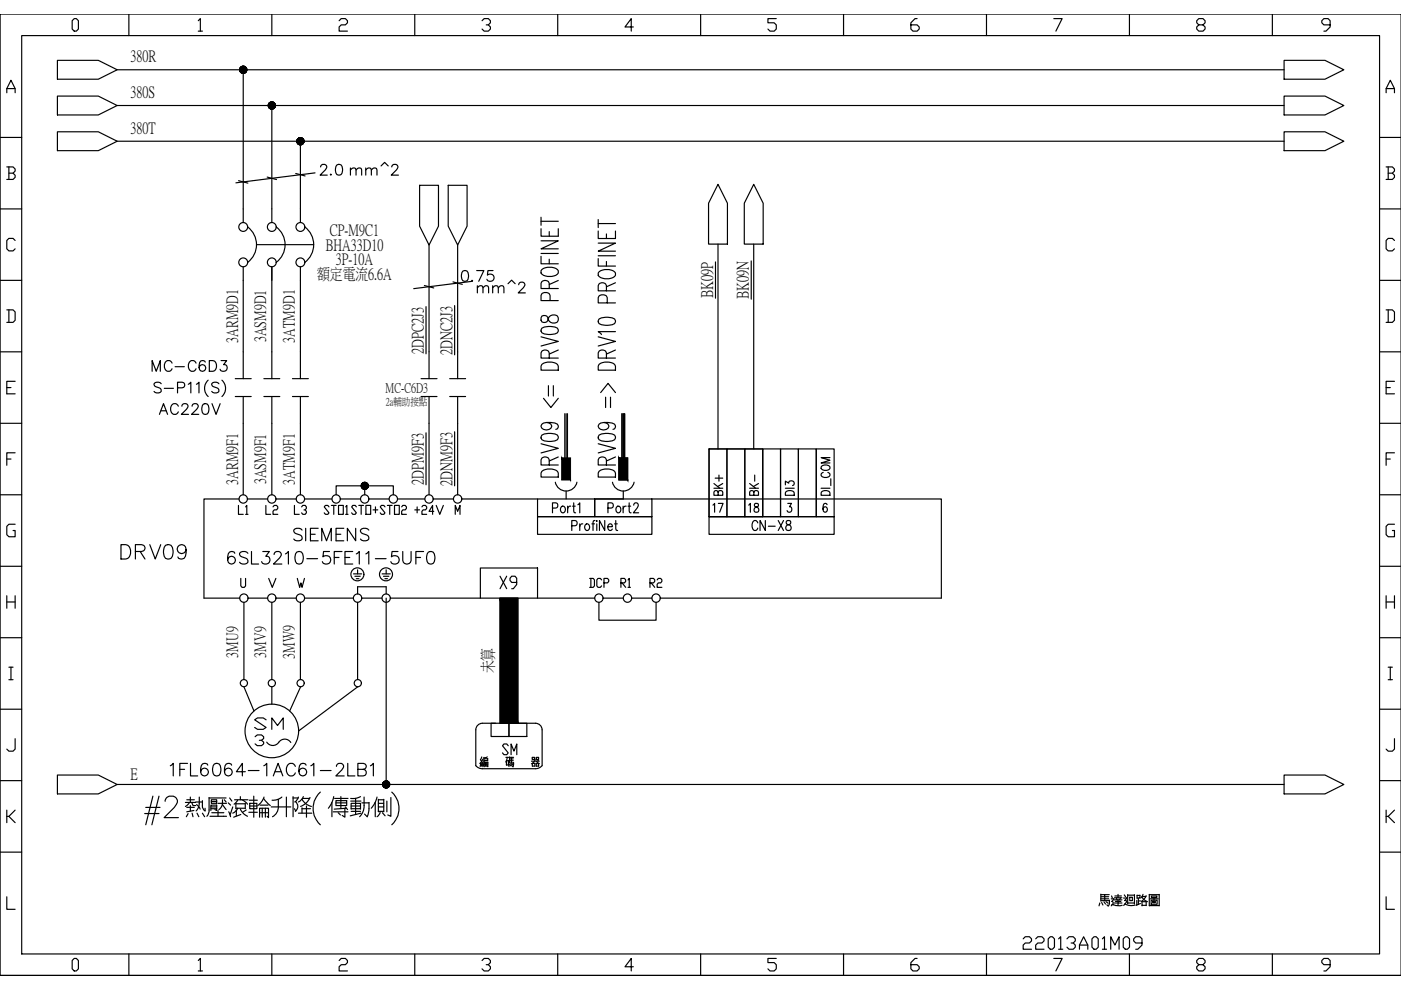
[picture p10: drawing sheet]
<svg xmlns="http://www.w3.org/2000/svg" width="297mm" height="210mm" viewBox="0 0 297 210" stroke-linecap="round" stroke-linejoin="round" font-family="sans-serif">
<defs><g id="words">
<g font-size="6.2">
<text x="73.4" y="38.5">mm^2</text>
<text x="24.7" y="119.6">DRV09</text>
<text x="61.4" y="116.1">SIEMENS</text>
<text x="35.3" y="165.8">1FL6064-1AC61-2LB1</text>
<text x="215.9" y="202.5">22013A01M09</text>
</g>
<g font-size="5.7">
<text x="67" y="38.5">2.0</text>
<text x="97" y="61">0.75</text>
<text x="31.4" y="80.1">MC-C6D3</text>
<text x="32.8" y="89.3">AC220V</text>
<text x="47.3" y="120.7">6SL3210-5FE11-5UF0</text>
<text x="105.1" y="125.9">X9</text>
<text x="53.3" y="155.9">SM</text>
</g>
<g font-size="5.3">
<text x="54" y="110.4" transform="rotate(-90 54 110.4)">L1</text>
<text x="55.4" y="110.4">L2</text>
<text x="61.4" y="110.4">L3</text>
<text x="73.7" y="110.4">STO+</text>
<text x="79.7" y="110.4">STO2</text>
<text x="87.1" y="110.4">+24V</text>
<text x="158.4" y="113.6">CN-X8</text>
<text x="124.2" y="125.9">DCP</text>
<text x="136.9" y="125.9">R2</text>
<text x="105.5" y="161.2">SM</text>
</g>
<g font-size="4.9">
<text x="154.5" y="106.2" transform="rotate(-90 154.5 106.2)">BK+</text>
<text x="161.9" y="106.2" transform="rotate(-90 161.9 106.2)">BK-</text>
<text x="169.7" y="106.2" transform="rotate(-90 169.7 106.2)">DI3</text>
<text x="150.3" y="109.7">17</text>
<text x="157.7" y="109.7">18</text>
<text x="134.8" y="125.9" transform="rotate(-90 134.8 125.9)">R1</text>
</g>
<g font-size="3.5">
<text x="151" y="63.2" transform="rotate(-90 151 63.2)">BK09P</text>
<text x="158.6" y="63.4" transform="rotate(-90 158.6 63.4)">BK09N</text>
<text x="89.6" y="75" transform="rotate(-90 89.6 75)">2DPC2J3</text>
<text x="95.7" y="75.2" transform="rotate(-90 95.7 75.2)">2DNC2J3</text>
<text x="89.6" y="102.8" transform="rotate(-90 89.6 102.8)">2DPM9F3</text>
<text x="95.7" y="103" transform="rotate(-90 95.7 103)">2DNM9F3</text>
</g>
<g font-size="3.4">
<text x="27.7" y="13">380R</text>
<text x="27.7" y="20.6">380S</text>
<text x="27.7" y="28.2">380T</text>
<text x="69" y="53">BHA33D10</text>
<text x="69.9" y="49.8">CP-M9C1</text>
<text x="67.3" y="59.1">額定電流6.6A</text>
<text x="71.2" y="56">3P-10A</text>
<text x="50.3" y="72.7" transform="rotate(-90 50.3 72.7)">3ARM9D1</text>
<text x="56.2" y="72.6" transform="rotate(-90 56.2 72.6)">3ASM9D1</text>
<text x="62.3" y="72.7" transform="rotate(-90 62.3 72.7)">3ATM9D1</text>
<text x="50.3" y="102.8" transform="rotate(-90 50.3 102.8)">3ARM9F1</text>
<text x="56.2" y="102.7" transform="rotate(-90 56.2 102.7)">3ASM9F1</text>
<text x="62.3" y="102.8" transform="rotate(-90 62.3 102.8)">3ATM9F1</text>
<text x="50.3" y="139.4" transform="rotate(-90 50.3 139.4)">3MU9</text>
<text x="56.2" y="139.4" transform="rotate(-90 56.2 139.4)">3MV9</text>
<text x="62.3" y="139.7" transform="rotate(-90 62.3 139.7)">3MW9</text>
<text x="104.5" y="142.8" transform="rotate(-90 104.5 142.8)">未算</text>
<text x="27.7" y="165.2">E</text>
</g>
<text font-size="2.8" x="81.7" y="83.1">MC-C6D3</text>
<text font-size="2.3" x="81.8" y="85.8">2a輔助接點</text>
</g></defs>
<g fill="none" stroke="#000" stroke-width=".25">
<path d="M1.4 19.7v-.9l.9-1.8 .9 1.8v.9M1.4 18.8h1.8M4.6 7.5h287.9v194.8h-287.9zM15.7 3.9h.5l.4 .5v1.8l-.4 .4h-.5l-.4-.4v-1.8zM27.3 3v4.5M42 4.4l.5-.5v2.7M42 6.6h.9M57.6 3v4.5M71.9 4.4l.4-.5h.9l.5 .5v.4l-.5 .5h-.9l-.4 .4v.9h1.8M87.9 3v4.5M102.2 4.4l.4-.5h.9l.5 .5v.4l-.5 .5h-.4M103.5 5.3l.5 .4v.5l-.5 .4h-.9l-.4-.4"/>
<path d="M118.2 3v4.5M134.3 5.7h-1.8l1.3-1.8v2.7M148.5 3v4.5M164.6 3.9h-1.8v.9h1.3l.5 .5v.9l-.5 .4h-.8l-.5-.4M178.8 3v4.5M194.4 3.9h-.4l-.9 .9v1.4l.5 .4h.8l.5-.4v-.5l-.5-.4h-1.3M209.2 3v4.5M223.4 3.9h1.8l-1.3 2.7M239.5 3v4.5M254.2 5.3l-.5-.5v-.4l.5-.5h.9l.4 .5v.4l-.4 .5h-.9l-.5 .4v.5l.5 .4h.9l.4-.4v-.5l-.4-.4M269.8 3v4.5M282 5.3h-1.3l-.5-.5v-.4l.5-.5h.9l.4 .5v1.3l-.9 .9h-.4"/>
<path d="M293.9 19.7v-.9l.9-1.8 .9 1.8v.9M293.9 18.8h1.8M.1 29.1h4.5M1.4 35.4h1.4l.4 .4v.5l-.4 .4M1.9 36.7h.9l.4 .5v.4l-.4 .4h-1.4M1.9 35.4v2.6M292.5 29.1h4.5M293.9 35.4h1.3l.5 .4v.5l-.5 .4M294.3 36.7h.9l.5 .5v.4l-.5 .4h-1.3M294.3 35.4v2.6M.1 44.3h4.5M.1 59.4h4.5"/>
<path d="M3.2 51l-.4-.5h-.9l-.5 .5v1.8l.5 .4h.9l.4-.4M292.5 44.3h4.5M292.5 59.4h4.5M295.7 51l-.5-.5h-.9l-.4 .5v1.8l.4 .4h.9l.5-.4M.1 74.6h4.5M1.4 65.7h1.4l.4 .4v1.8l-.4 .5h-1.4M1.9 65.7v2.7M292.5 74.6h4.5M293.9 65.7h1.3l.5 .4v1.8l-.5 .5h-1.3M294.3 65.7v2.7M.1 89.8h4.5M1.4 82.2h.9"/>
<path d="M1.4 97.3h.9M3.2 80.8h-1.8v2.7h1.8M3.2 96h-1.8v2.7M292.5 89.8h4.5M293.9 82.2h.9M293.9 97.3h.9M295.7 80.8h-1.8v2.7h1.8M295.7 96h-1.8v2.7M.1 104.9h4.5M3.2 111.2h-1.3l-.5 .4v1.8l.5 .4h1.3v-1.3h-.4M292.5 104.9h4.5M295.7 111.2h-1.4l-.4 .4v1.8l.4 .4h1.4v-1.3h-.5"/>
<path d="M.1 120.1h4.5M.1 135.2h4.5M1.4 126.3v2.7M1.4 127.6h1.8M3.2 126.3v2.7M292.5 120.1h4.5M292.5 135.2h4.5M293.9 127.6h1.8M293.9 126.3v2.7M295.7 126.3v2.7M.1 150.4h4.5M1.9 141.5h.9"/>
<path d="M1.9 144.1h.9M2.3 141.5v2.6M3.2 156.6v2.2l-.4 .5h-.9l-.5-.5M292.5 150.4h4.5M294.3 141.5h.9M294.3 144.1h.9M294.8 141.5v2.6M295.7 156.6v2.2l-.5 .5h-.9l-.4-.5M.1 165.5h4.5M1.4 171.8v2.6M1.9 173.1l1.3 1.3M3.2 171.8l-1.3 1.3h-.5"/>
<path d="M292.5 165.5h4.5M293.9 171.8v2.6M294.3 173.1l1.4 1.3M295.7 171.8l-1.4 1.3h-.4M.1 180.7h4.5M1.4 190.1v2.7h1.8M292.5 180.7h4.5M293.9 190.1v2.7h1.8M.1 206.8h296.9M15.7 203.2h.5l.4 .5v1.7l-.4 .5h-.5l-.4-.5v-1.7zM27.3 202.3v4.5M42 203.7l.5-.5v2.7"/>
<path d="M42 205.9h.9M57.6 202.3v4.5M71.9 203.7l.4-.5h.9l.5 .5v.4l-.5 .4h-.9l-.4 .5v.9h1.8M87.9 202.3v4.5M102.2 203.7l.4-.5h.9l.5 .5v.4l-.5 .4h-.4M103.5 204.5l.5 .5v.4l-.5 .5h-.9l-.4-.5M118.2 202.3v4.5M134.3 205h-1.8l1.3-1.8v2.7M148.5 202.3v4.5M164.6 203.2h-1.8v.9h1.3l.5 .4v.9l-.5 .5h-.8l-.5-.5M178.8 202.3v4.5M194.4 203.2h-.4l-.9 .9v1.3l.5 .5h.8l.5-.5v-.4l-.5-.5h-1.3"/>
<path d="M209.2 202.3v4.5M223.4 203.2h1.8l-1.3 2.7M239.5 202.3v4.5M254.2 204.5l-.5-.4v-.4l.5-.5h.9l.4 .5v.4l-.4 .4h-.9l-.5 .5v.4l.5 .5h.9l.4-.5v-.4l-.4-.5M269.8 202.3v4.5M282 204.5h-1.3l-.5-.4v-.4l.5-.5h.9l.4 .5v1.3l-.9 .9h-.4"/>
</g>
<path d="M50.6 38.3l2 .5M56.6 37.5l2 .6M62.7 36.8l2 .5M66.8 36.7l-16.8 2.1M100.1 59.6l-12.4 1.6M90 60.5l2 .6M107.7 60.2l.8-.8 .7 .8M110 60.4l.1-.4 .3-.2 .7 .1a.51 .51 0 0 1 .1 .8l-1.3 1.4h1.5" fill="none" stroke="#000" stroke-width=".25"/>
<path d="M12.2 12.8h8.6l4 2-4 2h-8.6zM24.8 14.8h247.5M272.3 12.8h8.6l4 2-4 2h-8.6zM12.2 20.4h8.6l4 2-4 2h-8.6zM12.2 27.9h8.6l4 2-4 2h-8.6zM24.8 22.4h247.5M24.8 29.9h247.5M272.3 20.4h8.6l4 2-4 2h-8.6zM272.3 27.9h8.6l4 2-4 2h-8.6zM12.2 164.3h8.6l4 2-4 2h-8.6zM24.8 166.3h247.5M272.3 164.3h8.6l4 2-4 2h-8.6z" fill="none" stroke="#000" stroke-width=".25"/>
<!-- layer: 0 -->
<g fill="#000" stroke="#000" stroke-width=".21">
<path d="M51.6 14.8h.7v.1zM57.6 22.4h.8v.1zM63.7 29.9h.7v.2zM77.3 103h.8v.1zM81.9 166.3h.7v.1z"/>
<path d="M50.8 14.9v.1l.8-.2zM50.8 15l.8-.2-.7 .3zM50.9 15.1l.1 .1 .6-.4z"/>
<path d="M50.8 14.9v.1l.8-.2zM50.8 15l.8-.2-.7 .3zM50.9 15.1l.1 .1 .6-.4z"/>
<path d="M50.8 14.6v.1l.8 .1zM50.8 14.7l.8 .1h-.8zM50.8 14.8v.1l.8-.1z"/>
<path d="M50.8 14.6v.1l.8 .1zM50.8 14.7l.8 .1h-.8zM50.8 14.8v.1l.8-.1z"/>
<path d="M51 15.2v.1l.6-.5zM51 15.3l.6-.5-.5 .6zM51.6 14.8l-.5 .6 .1 .1z"/>
<path d="M51 15.2v.1l.6-.5zM51 15.3l.6-.5-.5 .6zM51.6 14.8l-.5 .6 .1 .1z"/>
<path d="M51 14.3l.6 .5zM51 14.3l.6 .5-.7-.4zM50.9 14.4l-.1 .2 .8 .2z"/>
<path d="M51 14.3l.6 .5zM51 14.3l.6 .5-.7-.4zM50.9 14.4l-.1 .2 .8 .2z"/>
<path d="M51.6 14.8l-.4 .7h.1zM51.6 14.8l-.1 .7h-.2zM51.6 14.8l-.1 .7 .1 .1z"/>
<path d="M51.6 14.8l-.4 .7h.1zM51.6 14.8l-.1 .7h-.2zM51.6 14.8l-.1 .7 .1 .1z"/>
<path d="M51.2 14.1l.4 .7-.3-.7zM51.1 14.2l.1-.1 .4 .7zM51 14.3l.6 .5-.5-.6z"/>
<path d="M51.2 14.1l.4 .7-.3-.7zM51.1 14.2l.1-.1 .4 .7zM51 14.3l.6 .5-.5-.6z"/>
<path d="M51.6 14.8v.8l.1-.1zM51.6 14.8l.2 .7h-.1zM51.6 14.8l.2 .7h.1z"/>
<path d="M51.6 14.8v.8l.1-.1zM51.6 14.8l.2 .7h-.1zM51.6 14.8l.2 .7h.1z"/>
<path d="M51.6 14v.8l.1-.8zM51.5 14h.1v.8zM51.3 14.1l.3 .7-.1-.8z"/>
<path d="M51.6 14v.8l.1-.8zM51.5 14h.1v.8zM51.3 14.1l.3 .7-.1-.8z"/>
<path d="M51.6 14.8l.3 .7 .1-.1zM51.6 14.8l.5 .5-.1 .1zM51.6 14.8l.5 .5 .1-.1z"/>
<path d="M51.6 14.8l.3 .7 .1-.1zM51.6 14.8l.5 .5-.1 .1zM51.6 14.8l.5 .5 .1-.1z"/>
<path d="M51.9 14.1l-.3 .7 .4-.6zM51.8 14.1h.1l-.3 .7zM51.7 14l-.1 .8 .2-.7z"/>
<path d="M51.9 14.1l-.3 .7 .4-.6zM51.8 14.1h.1l-.3 .7zM51.7 14l-.1 .8 .2-.7z"/>
<path d="M51.6 14.8l.6 .4v-.1zM51.6 14.8l.7 .2-.1 .1zM51.6 14.8l.7 .2v-.1z"/>
<path d="M51.6 14.8l.6 .4v-.1zM51.6 14.8l.7 .2-.1 .1zM51.6 14.8l.7 .2v-.1z"/>
<path d="M51.6 14.8l.6-.4v-.1zM51.6 14.8l.5-.5h.1zM52 14.2l-.4 .6 .5-.5z"/>
<path d="M51.6 14.8l.6-.4v-.1zM51.6 14.8l.5-.5h.1zM52 14.2l-.4 .6 .5-.5z"/>
<path d="M51.6 14.8h.7v-.1zM51.6 14.8l.7-.2v.1zM51.6 14.8l.7-.2-.1-.2z"/>
<path d="M51.6 14.8h.7v-.1zM51.6 14.8l.7-.2v.1zM51.6 14.8l.7-.2-.1-.2z"/>
<path d="M56.9 22.5v.1l.7-.2zM56.9 22.6l.7-.2-.6 .3zM57 22.7v.1l.6-.4z"/>
<path d="M56.9 22.5v.1l.7-.2zM56.9 22.6l.7-.2-.6 .3zM57 22.7v.1l.6-.4z"/>
<path d="M56.9 22.1v.1l.7 .2zM56.9 22.2l.7 .2h-.7zM56.9 22.4v.1l.7-.1z"/>
<path d="M56.9 22.1v.1l.7 .2zM56.9 22.2l.7 .2h-.7zM56.9 22.4v.1l.7-.1z"/>
<path d="M57 22.8l.1 .1 .5-.5zM57.1 22.9l.5-.5-.4 .6zM57.6 22.4l-.4 .6h.1z"/>
<path d="M57 22.8l.1 .1 .5-.5zM57.1 22.9l.5-.5-.4 .6zM57.6 22.4l-.4 .6h.1z"/>
<path d="M57.1 21.8l-.1 .1 .6 .5zM57 21.9l.6 .5-.6-.4zM57 22l-.1 .1 .7 .3z"/>
<path d="M57.1 21.8l-.1 .1 .6 .5zM57 21.9l.6 .5-.6-.4zM57 22l-.1 .1 .7 .3z"/>
<path d="M57.6 22.4l-.3 .6 .1 .1zM57.6 22.4l-.1 .7h-.1zM57.6 22.4l-.1 .7h.1z"/>
<path d="M57.6 22.4l-.3 .6 .1 .1zM57.6 22.4l-.1 .7h-.1zM57.6 22.4l-.1 .7h.1z"/>
<path d="M57.3 21.7l.3 .7-.2-.7zM57.2 21.8l.1-.1 .3 .7zM57.1 21.8l.5 .6-.4-.6z"/>
<path d="M57.3 21.7l.3 .7-.2-.7zM57.2 21.8l.1-.1 .3 .7zM57.1 21.8l.5 .6-.4-.6z"/>
<path d="M57.6 22.4v.7h.1zM57.6 22.4l.3 .7h-.2zM57.6 22.4l.3 .7 .1-.1z"/>
<path d="M57.6 22.4v.7h.1zM57.6 22.4l.3 .7h-.2zM57.6 22.4l.3 .7 .1-.1z"/>
<path d="M57.6 21.6v.8l.1-.8zM57.5 21.6h.1v.8zM57.4 21.7l.2 .7-.1-.8z"/>
<path d="M57.6 21.6v.8l.1-.8zM57.5 21.6h.1v.8zM57.4 21.7l.2 .7-.1-.8z"/>
<path d="M57.6 22.4l.4 .6h.1zM57.6 22.4l.6 .5-.1 .1zM57.6 22.4l.6 .5v-.1z"/>
<path d="M57.6 22.4l.4 .6h.1zM57.6 22.4l.6 .5-.1 .1zM57.6 22.4l.6 .5v-.1z"/>
<path d="M58 21.7l-.4 .7 .5-.6zM57.9 21.7h.1l-.4 .7zM57.7 21.6l-.1 .8 .3-.7z"/>
<path d="M58 21.7l-.4 .7 .5-.6zM57.9 21.7h.1l-.4 .7zM57.7 21.6l-.1 .8 .3-.7z"/>
<path d="M57.6 22.4l.6 .4 .1-.1zM57.6 22.4l.8 .2-.1 .1zM57.6 22.4l.8 .2v-.1z"/>
<path d="M57.6 22.4l.6 .4 .1-.1zM57.6 22.4l.8 .2-.1 .1zM57.6 22.4l.8 .2v-.1z"/>
<path d="M57.6 22.4l.7-.4-.1-.1zM58.2 21.8v.1l-.6 .5zM58.1 21.8l-.5 .6 .6-.6z"/>
<path d="M57.6 22.4l.7-.4-.1-.1zM58.2 21.8v.1l-.6 .5zM58.1 21.8l-.5 .6 .6-.6z"/>
<path d="M57.6 22.4h.8v-.2zM57.6 22.4l.8-.3v.1zM57.6 22.4l.8-.3-.1-.1z"/>
<path d="M57.6 22.4h.8v-.2zM57.6 22.4l.8-.3v.1zM57.6 22.4l.8-.3-.1-.1z"/>
<path d="M62.9 30.1l.1 .1 .7-.3zM63 30.2l.7-.3-.7 .4zM63 30.3l.1 .1 .6-.5z"/>
<path d="M62.9 30.1l.1 .1 .7-.3zM63 30.2l.7-.3-.7 .4zM63 30.3l.1 .1 .6-.5z"/>
<path d="M63 29.7l-.1 .1 .8 .1zM62.9 29.8l.8 .1h-.8zM62.9 29.9v.2l.8-.2z"/>
<path d="M63 29.7l-.1 .1 .8 .1zM62.9 29.8l.8 .1h-.8zM62.9 29.9v.2l.8-.2z"/>
<path d="M63.1 30.4l.1 .1 .5-.6zM63.7 29.9l-.5 .7v-.1zM63.7 29.9l-.5 .7h.1z"/>
<path d="M63.1 30.4l.1 .1 .5-.6zM63.7 29.9l-.5 .7v-.1zM63.7 29.9l-.5 .7h.1z"/>
<path d="M63.2 29.4l-.1 .1 .6 .4zM63.1 29.5l.6 .4-.7-.3zM63 29.6v.1l.7 .2z"/>
<path d="M63.2 29.4l-.1 .1 .6 .4zM63.1 29.5l.6 .4-.7-.3zM63 29.6v.1l.7 .2z"/>
<path d="M63.7 29.9l-.4 .7 .2 .1zM63.7 29.9l-.1 .8h-.1zM63.7 29.9l-.1 .8h.1z"/>
<path d="M63.7 29.9l-.4 .7 .2 .1zM63.7 29.9l-.1 .8h-.1zM63.7 29.9l-.1 .8h.1z"/>
<path d="M63.3 29.3l.4 .6-.2-.7zM63.2 29.3h.1l.4 .6zM63.2 29.4l.5 .5-.5-.6z"/>
<path d="M63.3 29.3l.4 .6-.2-.7zM63.2 29.3h.1l.4 .6zM63.2 29.4l.5 .5-.5-.6z"/>
<path d="M63.7 29.9v.8h.1zM63.7 29.9l.2 .8h-.1zM63.7 29.9l.2 .8 .1-.1z"/>
<path d="M63.7 29.9v.8h.1zM63.7 29.9l.2 .8h-.1zM63.7 29.9l.2 .8 .1-.1z"/>
<path d="M63.7 29.2v.7l.1-.7zM63.6 29.2h.1v.7zM63.5 29.2l.2 .7-.1-.7z"/>
<path d="M63.7 29.2v.7l.1-.7zM63.6 29.2h.1v.7zM63.5 29.2l.2 .7-.1-.7z"/>
<path d="M63.7 29.9l.3 .7h.1zM63.7 29.9l.5 .6-.1 .1zM63.7 29.9l.5 .6 .1-.1z"/>
<path d="M63.7 29.9l.3 .7h.1zM63.7 29.9l.5 .6-.1 .1zM63.7 29.9l.5 .6 .1-.1z"/>
<path d="M64 29.3l-.3 .6 .4-.6zM63.9 29.2l.1 .1-.3 .6zM63.8 29.2l-.1 .7 .2-.7z"/>
<path d="M64 29.3l-.3 .6 .4-.6zM63.9 29.2l.1 .1-.3 .6zM63.8 29.2l-.1 .7 .2-.7z"/>
<path d="M63.7 29.9l.6 .5 .1-.1zM63.7 29.9l.7 .3v.1zM63.7 29.9l.7 .3v-.1z"/>
<path d="M63.7 29.9l.6 .5 .1-.1zM63.7 29.9l.7 .3v.1zM63.7 29.9l.7 .3v-.1z"/>
<path d="M63.7 29.9l.7-.3-.1-.1zM63.7 29.9l.5-.5 .1 .1zM64.1 29.3l-.4 .6 .5-.5z"/>
<path d="M63.7 29.9l.7-.3-.1-.1zM63.7 29.9l.5-.5 .1 .1zM64.1 29.3l-.4 .6 .5-.5z"/>
<path d="M63.7 29.9h.7v-.1zM63.7 29.9l.7-.2v.1zM63.7 29.9l.7-.2v-.1z"/>
<path d="M63.7 29.9h.7v-.1zM63.7 29.9l.7-.2v.1zM63.7 29.9l.7-.2v-.1z"/>
<path d="M119.1 97.1l1.9 4.7v-4.7zM119.1 97.1l1.9 4.7h-1.9z"/>
<path d="M131.2 97.1l1.9 4.7v-4.7zM131.2 97.1l1.9 4.7h-1.9z"/>
<path d="M131.2 97.1l1.9 4.7v-4.7zM131.2 97.1l1.9 4.7h-1.9z"/>
<path d="M76.6 103.1v.1l.7-.2zM76.6 103.2l.7-.2-.6 .4zM76.7 103.4v.1l.6-.5z"/>
<path d="M76.6 102.8v.1l.7 .1zM76.6 102.9l.7 .1h-.7zM76.6 103v.1l.7-.1z"/>
<path d="M76.7 103.5h.1l.5-.5zM76.8 103.5l.5-.5-.4 .6zM77.3 103l-.4 .6 .1 .1z"/>
<path d="M76.8 102.5l-.1 .1 .6 .4zM76.7 102.6l.6 .4-.6-.3zM76.7 102.7l-.1 .1 .7 .2z"/>
<path d="M77.3 103l-.3 .7h.1zM77.3 103l-.1 .8-.1-.1zM77.3 103l-.1 .8h.1z"/>
<path d="M77 102.3l.3 .7-.2-.7zM76.9 102.4l.1-.1 .3 .7zM76.8 102.5l.5 .5-.4-.6z"/>
<path d="M77.3 103v.8h.2zM77.3 103l.3 .7-.1 .1zM77.3 103l.3 .7h.1z"/>
<path d="M77.3 102.3v.7l.2-.7zM77.2 102.3h.1v.7zM77.1 102.3l.2 .7-.1-.7z"/>
<path d="M77.3 103l.4 .7 .1-.1zM77.3 103l.6 .5-.1 .1zM77.3 103l.6 .5z"/>
<path d="M77.7 102.3l-.4 .7 .5-.6zM77.6 102.3h.1l-.4 .7zM77.5 102.3l-.2 .7 .3-.7z"/>
<path d="M77.3 103l.6 .5 .1-.1zM77.3 103l.7 .2v.2zM77.3 103l.7 .2 .1-.1z"/>
<path d="M77.3 103l.7-.3-.1-.1zM77.3 103l.6-.5v.1zM77.8 102.4l-.5 .6 .6-.5z"/>
<path d="M77.3 103h.8v-.1zM77.3 103l.7-.2 .1 .1zM77.3 103l.7-.2v-.1z"/>
<path d="M106 126.8l3.8 26.5v-26.5zM106 126.8l3.8 26.5h-3.8z"/>
<path d="M81.9 166.3l.6 .5 .1-.1zM81.9 166.3l.7 .3v.1zM81.9 166.3l.7 .3v-.2z"/>
<path d="M81.9 166.3h.7v-.1zM81.9 166.3l.7-.2v.1zM81.9 166.3l.7-.2v-.1z"/>
</g>
<g fill="none" stroke="#000" stroke-width=".25">
<path d="M51.6 14.8v32.4M57.6 22.4v24.8M63.7 29.9v17.3M89 39.3h4v8.7l-2 4-2-4zM95 39.3h4v8.7l-2 4-2-4zM152.2 39.1l2 4v8.7h-4v-8.7zM159.8 39.1l2 4v8.7h-4v-8.7zM51.6 56.6v23.7M52.5 48.1a4.7 4.7 0 0 1 0 7.5M54.4 51.9h12.1M57.6 56.6v23.7M58.6 48.1a4.7 4.7 0 0 1 0 7.5"/>
<path d="M63.7 56.6v23.7M64.6 48.1a4.7 4.7 0 0 1 0 7.5M91 52v28.3M97 52v28.3M114.7 54.3v1.6h3.7M114.7 51.1h3.7l-3.7 1.7h3.7M114.7 48.5v1.6h3.7v-1.6M114.7 53.7h3.7M114.7 46.9h3.7M114.7 46.1v1.7M114.9 57.2a2.67 2.67 0 0 1 3.5 .2 .93 .93 0 0 1-.9 1.1 2.48 2.48 0 0 1-2.8-.6v-.5zM116.5 49.1v1"/>
<path d="M116.5 55v.9M118.4 59.5l-1.9 .8M126.8 54.8v1.6h3.7M126.8 51.5h3.7l-3.7 1.8h3.7M126.8 49v1.6h3.7v-1.6M126.8 54.2h3.7M126.8 47.4h3.7M126.8 46.5v1.8M127 57.6a2.67 2.67 0 0 1 3.5 .3 .93 .93 0 0 1-.9 1.1 2.48 2.48 0 0 1-2.8-.6v-.5zM128.6 49.6v1M128.6 55.4v1M130.5 60l-1.9 .8"/>
<path d="M151.7 55.5v7.7M152.2 51.8v43.4M159.3 55.3v8.1M159.8 51.8v43.4M90.3 65v10M96.4 64.8v10.4M114.7 71.4l3.7 1-3.7 1M114.9 77.3a2.89 2.89 0 0 1 3.3 0l.2 .3v.9h-3.7v-.9zM114.9 69.6a3.8 3.8 0 0 1 3.3 0l.2 .6a1.88 1.88 0 0 1-2.1 .7l-1.4-.3-.2-.4zM114.9 67l-.2 .9a.77 .77 0 0 0 .7 .5 .77 .77 0 0 0 .7-.4 1.21 1.21 0 0 1 .9-1.2 1.21 1.21 0 0 1 1.4 .6 1.06 1.06 0 0 1-.9 1.1 1.06 1.06 0 0 1-1.2-.7l-.2-.5a.88 .88 0 0 0-1.2-.3zM116.5 75.9v-1.1a.92 .92 0 0 0-.9-.6 .92 .92 0 0 0-.9 .6v1.1h3.7M116.5 61.2v-1.1a.92 .92 0 0 0-.9-.7 .92 .92 0 0 0-.9 .7v1.1h3.7"/>
<path d="M116.6 63.7v-1.1a1.04 1.04 0 0 0-.9-.6 1.04 1.04 0 0 0-1 .6v1.1h3.7M118.4 74.2l-1.9 .9M126.8 71.4l3.7 1-3.7 1M127 77.3a2.89 2.89 0 0 1 3.3 0l.2 .3v.9h-3.7v-.9zM127 67.6a3.8 3.8 0 0 1 3.3 0l.2 .6a1.88 1.88 0 0 1-2.1 .8l-1.4-.4-.2-.4zM128.6 75.9v-1.1a.92 .92 0 0 0-.9-.6 .92 .92 0 0 0-.9 .6v1.1h3.7M128.6 61.7v-1.1a.92 .92 0 0 0-.9-.7 .92 .92 0 0 0-.9 .7v1.1h3.7M128.7 64.2v-1.1a1.04 1.04 0 0 0-.9-.6 1.04 1.04 0 0 0-1 .6v1.1h3.7M130.5 70.3h-3.7l.7 .6M130.5 74.2l-1.9 .9M34.2 81.4a.86 .86 0 0 0-.8-.4 .86 .86 0 0 0-.7 .6l.2 .3 .8 .3a.55 .55 0 0 1 .5 .4 .55 .55 0 0 1-.2 .6 1.05 1.05 0 0 1-1.3-.2M34.8 82.3h2"/>
<path d="M37.6 82.2h1a.6 .6 0 0 0 .6-.6 .6 .6 0 0 0-.6-.6h-1v2.3M39.9 81.5l.6-.5v2.3M41.6 81.5l.6-.5v2.3M44.1 80.6a2.34 2.34 0 0 0 0 3.5M46.4 81.4a.86 .86 0 0 0-.8-.4 .86 .86 0 0 0-.7 .6l.2 .3 .9 .3a.55 .55 0 0 1 .4 .4 .55 .55 0 0 1-.2 .6 1.06 1.06 0 0 1-1.3-.2M47.1 80.6a2.33 2.33 0 0 1 0 3.5M49.9 84.1h3.4M49.9 80.3h3.4M51.6 84.1v20.8M55.9 84.1h3.4M55.9 80.3h3.4M57.6 84.1v20.8"/>
<path d="M62 84.1h3.4M62 80.3h3.4M63.7 84.1v20.8M89.3 84.1h3.4M89.3 80.3h3.4M90.3 91.8v11M91 84.1v20.8M95.3 84.1h3.4M95.3 80.3h3.4M96.4 91.5v11.5M97 84.1v20.8M114.7 94.1l3.7 1-3.7 .9"/>
<path d="M114.9 99.9a2.89 2.89 0 0 1 3.3 0l.2 .4v.9h-3.7v-.9zM114.9 92.3a3.8 3.8 0 0 1 3.3 0l.2 .6a1.88 1.88 0 0 1-2.1 .7l-1.4-.4-.2-.3zM115.2 84.5l1.6 1.9 1.6-1.9M115.9 89.6l.6 .1 .5 .6a1.18 1.18 0 0 1-1.2 .9 1.18 1.18 0 0 1-1.1-.9l.2-.4a3.5 3.5 0 0 1 3.3 0l.2 .6-.2 .4-.4 .1M116.3 81.8v2.2M116.5 98.6v-1.1a.92 .92 0 0 0-.9-.6 .92 .92 0 0 0-.9 .6v1.1h3.7M117.3 81.8v2.2M118.4 96.9l-1.9 .8M119.7 87.7v9.4M120 87.7v9.4M120.3 87.7v9.4M126.8 94.1l3.7 1-3.7 .9"/>
<path d="M127 99.9a2.89 2.89 0 0 1 3.3 0l.2 .4v.9h-3.7v-.9zM127 92.3a3.8 3.8 0 0 1 3.3 0l.2 .6a1.88 1.88 0 0 1-2.1 .7l-1.4-.4-.2-.3zM127.4 83.2l1.5-1.9 1.6 1.9M128 89.6l.6 .1 .5 .6a1.17 1.17 0 0 1-1.1 .9 1.17 1.17 0 0 1-1.2-.9l.2-.4a3.5 3.5 0 0 1 3.3 0l.2 .6-.2 .4-.3 .1M128.4 84.2v2.2M128.6 98.6v-1.1a.92 .92 0 0 0-.9-.6 .92 .92 0 0 0-.9 .6v1.1h3.7M129.4 84.2v2.2M130.5 96.9l-1.9 .8M131.9 87.7v9.4M132.2 87.7v9.4M132.4 87.7v9.4M150.3 95.2h11.4v14.3h-11.4z"/>
<path d="M150.3 95.2h3.8v14.3h-3.8zM154.1 95.2h3.8v14.3h-3.8zM157.9 95.2h3.8v14.3h-3.8zM161.7 95.2h3.8v14.3h-3.8zM165.5 95.2h3.8v14.3h-3.8zM169.3 95.2h3.8v14.3h-3.8zM173.1 95.2h3.8v14.3h-3.8zM174.2 98.9a1.24 1.24 0 0 1 1.8 .1 1.01 1.01 0 0 1-.8 .8 1.01 1.01 0 0 1-1-.4zM176 97h-1.9l1.9 .6-1.9 .6h1.9M50.7 105.8h-7.5v21h7.6M52.5 105.8h4.2M58.5 105.8h4.3"/>
<path d="M64.6 105.8h5.8M69.8 107.5l-.3-.3h-.5l-.3 .3 1.1 1.2-.3 .4h-.5l-.3-.4M70.3 107.2h1M70.8 107.2v1.9M71.3 104.9v-1.9h12.1v1.9M71.8 107.2h1v1.9h-1zM77.3 103v1.9M84.3 105.8h5.8M96.5 109.1v-1.9l.5 1.2 .5-1.2v1.9M97.9 105.8h16.1M114 109.5h24.2v3.8h-24.2zM114 105.8h12.1v3.7h-12.1z"/>
<path d="M117.1 107.7h.8a.57 .57 0 0 0 .4-.5 .57 .57 0 0 0-.4-.6h-.8v2.1M117.7 102.2a2.34 2.34 0 0 0 2.3 1.9 2.34 2.34 0 0 0 2.3-1.9M119.1 107.4a.45 .45 0 0 1 .7 .2l.1 .5a.57 .57 0 0 1-.7 .6l-.4-.6zM120 104.1v1.7M120.4 107.3v1.4M121 107.3a.58 .58 0 0 0-.6 .6M121.2 111.5h.8a.57 .57 0 0 0 .4-.6 .57 .57 0 0 0-.4-.5h-.8v2.1M121.4 107.3h.6M121.6 106.6v1.7l.1 .3 .3 .1M122.5 107l.4-.4v2.1M122.9 111.1v1.4M123.6 111.1a.58 .58 0 0 0-.7 .6"/>
<path d="M124.2 111.2a.68 .68 0 0 1 .9 .4 .68 .68 0 0 1-.5 .9 .72 .72 0 0 1-.7-.5 .72 .72 0 0 1 .3-.8zM125.5 111.1h.5M126.1 105.8h12.1v3.7h-12.1zM126.1 110.4l-.3 .1-.1 .3v1.7M126.5 110.4v.2zM126.5 111.1v1.4M128.2 110.4v2.1l-1.1-2.1v2.1M128.9 111.7h.9l-.1-.4a.41 .41 0 0 0-.6-.1 .67 .67 0 0 0-.3 .8 .67 .67 0 0 0 .9 .4l.1-.2M128.9 107.7h.7a.57 .57 0 0 0 .4-.5 .57 .57 0 0 0-.4-.6h-.7v2.1M129.9 102.2a2.34 2.34 0 0 0 2.2 1.9 2.34 2.34 0 0 0 2.3-1.9M130.3 111.1h.6M130.6 110.4v1.7v.3l.4 .1"/>
<path d="M130.8 107.4a.44 .44 0 0 1 .7 .2 .64 .64 0 0 1 .1 .8 .64 .64 0 0 1-.8 .2 .85 .85 0 0 1 0-1.2zM132.1 107.3v1.4M132.2 104.1v1.7h-6.1M132.8 107.3a.57 .57 0 0 0-.7 .6M133.2 107.3h.5M133.4 106.6v1.7l.1 .3 .3 .1M134.4 107.1l.3-.5 .5 .1 .1 .3-.2 .7-.8 1h1.1M138.2 105.8h61.4v21h-59.6M150.3 109.5h26.6v3.8h-26.6zM167 106.7h.8l-.4 .7a.55 .55 0 0 1 .4 .9 .55 .55 0 0 1-.9-.1M174.1 103.5h1.9M174.2 104.3a1.17 1.17 0 0 1 1.8 .2v.5h-1.9z"/>
<path d="M174.5 100.2a.55 .55 0 0 0-.4 .6 .55 .55 0 0 0 .7 .4h.5a.55 .55 0 0 0 .7-.4 .55 .55 0 0 0-.5-.6M175.4 107l-.1-.2-.4-.1a1.4 1.4 0 0 0-.2 1.8 .42 .42 0 0 0 .7-.2v-.6a.42 .42 0 0 0-.4-.3 .42 .42 0 0 0-.4 .3l-.1 .3M176.1 101.5v1.4M51.1 122.6v1.6l.2 .3h.5l.3-.3v-1.6M51.7 127.7v16.4M52.6 126.8h4.1M57 122.6l.7 1.9 .8-1.9M57.6 127.7v16.4M58.5 126.8h4.3M63 122.6l.5 1.9 .3-.9 .2 .9 .5-1.9M63.7 127.7v16.4M64.6 126.8h10.3"/>
<path d="M75.5 122.7h.6M75.8 125.9v-1.5h6.1v1.5M75.8 127.7v16.4M76.7 126.8h4.3M81.6 122.7h.5M81.9 126.8v39.5M82.8 126.8h19M101.8 120.4h12.2v6.4h-12.2zM106 126.8h3.8v26.5h-3.8zM114 126.8h12.1M127 127.7v3.8h12.1v-3.8M127.9 126.8h4.3"/>
<path d="M133.9 126.8h4.3M51.7 145.6l2.1 5.1M55.4 157l.5 .3v.4l-.5 .4h-.9l-.4-.4M56.6 157.3a1.52 1.52 0 0 0 2.5 .1M57.6 145.6v3.7M63.7 145.6l-2.3 5.1M75.9 145.6l-12.6 9.4M104.1 153.3h3.8v2.9h-3.8zM105.1 153.3h-2.8a1.4 1.4 0 0 0-1.4 1.5v7.5a1.79 1.79 0 0 0 1.4 .7h11.2a1.82 1.82 0 0 0 1.4-.7M107.9 153.3h3.8v2.9h-3.8zM108.9 153.3h4.6a1.4 1.4 0 0 1 1.4 1.5M114.9 154.8v7.5"/>
<path d="M30.7 172.5h3M30.9 171.2h3M32.4 168.8l-1.5 6.1M33.7 168.8l-1.5 6.1M35 169.9a1.13 1.13 0 0 1 .9-1.1h.8a1.11 1.11 0 0 1 .7 1.7l-.4 .7-2.2 2.2h3M39.3 170.1h2.2M39.6 169.6h1.6M39.6 171.2h1.6M39.9 172.5l-.4 .7M40.2 170.1l-.9 .9M40.4 169v1.1M40.4 170.8v1.1"/>
<path d="M40.6 170.1l.3 .7h.6M40.7 172.4l.2 .8M41.1 171.8l-1.5 .3M41.5 170h1.4M41.7 170.6l.7 1M41.8 172.4l.4 .8M42.3 169a3.7 3.7 0 0 1-.5 2.7l-.2 .2M42.9 170.9l.2 .6 .4 .4v-.5M42.9 169.8v1.1M42.9 172.4l.5 .8M44.3 169.1v1.4a3.1 3.1 0 0 1-.4 2.6M44.3 169.2h3.6"/>
<path d="M44.5 173.1h3.5M44.7 171.5h1.2M44.7 171.1h1.2M44.8 169.6h1.1v.7h-1.1zM44.8 169.9h1.1M44.9 172.3h2.6M45.6 171.6l.3 .2v-1.1h-1.2v1.1M46.2 170.3h1.8M46.2 171.8v1.3M47.2 169.6a2.09 2.09 0 0 1-.8 2M47.2 170.6l.7 1M47.6 169.6l.3 .4"/>
<path d="M48.4 170.2l.5 .5M48.5 172.1l.4 1.1M48.7 169.2l.5 .7M49.4 171.1l-.6 1.7M49.7 169.6h2.9M50 170.4h2M50 171.4h2M50 170.3v1.2M50.1 171.7v1.3M50.4 169.7l-.8 .8M50.4 171.4l-.4 .6-.7 .4M51 168.9v.7"/>
<path d="M51 171.6l.7 1 .8 .5M51.1 172.7l-1.6 .6M51.4 169.7l1.1 .8M52 170.3v1.2M52.2 171.7l-.8 .5M52.8 172.2h1.8M52.9 169.7h1.7M53 170.9h1.5M53 170.3h1.5v1.2h-1.5zM53.8 168.8v4.5M55 172.3h1.9M55.1 170.7h1.7"/>
<path d="M55.6 171.4v1.9M55.9 169.3l1.4 1.5M56 169l-.7 1.2-.6 .6M56.3 171.4v1.9M56.6 173.1l.3 .3v-2h-1.9v1.9M57.5 171.1h4.2M59 169.5v.1a3.9 3.9 0 0 1-.5 3l-.7 .6M59.8 169l-1.2 .6-.9 .1M60.7 169v4.2M62.1 168.9v4.3M62.1 169.2h1.1M62.4 171.5l.3 .4"/>
<path d="M62.6 169.9a1.28 1.28 0 0 1 0 2.1M63.3 169l-.3 .6-.5 .4M63.3 172.4h2.8M64 169.5a3.2 3.2 0 0 0 2 1.5M64 171.5h1.8M64 171.3v1.1M64.1 169.3h1.5M64.3 168.9l-.4 .7-.6 .4M65 170.9v2.4M65.7 169.1l-.8 1.1-1.2 .8M67.9 167.9a4.7 4.7 0 0 0 0 7M70.4 170.1v3.1"/>
<path d="M70.7 172.1h3.1M70.8 168.9l-.3 1.1-.9 1.4M70.9 169.3h2.9M71.2 170.2h2.3M71.2 169.8h2.3v1h-2.3zM71.7 172.3l.5 .5M72.3 168.9v2.5M73.1 171.4v1.9l-.5-.4M73.2 171.1l.5 .5M73.4 171.4l-2.5 .2M74.4 169.9h2.1M74.5 172h1.9"/>
<path d="M74.5 171.6v-1.3h1.9v1.3M74.5 171.5h1.9M74.5 170.9h1.9M75.4 169.3v3.4M76.4 168.9l-.8 .3-1.3 .1M76.5 172.4l-2.2 .6M76.7 170.2h1.5M77.2 169v1.8a3.2 3.2 0 0 1-1 2.4M78.2 170.1v1.8l-.3 1.3-.6-.6M79.6 170.1v3.1M79.9 169l-.3 1-.9 1.4M80.2 169.5v2.6"/>
<path d="M80.2 171.1h1.2M80.2 169.6h1.2M80.2 170.3h1.2M80.2 172h1.2M80.6 172.2l-.2 .6-.5 .4M81.1 172.3l.5 .7M81.4 169.5v2.6M82 169.9v2.2M82.9 169.1v4l-.7-.3M83.1 167.9a4.7 4.7 0 0 1 0 7M101.8 161.1l.3 .3M101.9 162l-.1 .5"/>
<path d="M102 162l.1 .5M102.1 160.5l-.2 .6M102.2 161.5l.2 .5M102.2 162l.1 .3M102.4 161l-.6 .9 .5-.1M102.6 160.6v1.2l-.2 .8M102.6 160.9h.8M102.7 161.6v1M102.7 161.6h.7M102.7 162h.7M102.9 161.6v.9M103.2 161.6v.9"/>
<path d="M103.3 160.5l-.7 .2M103.4 160.8v.4h-.8M103.4 161.6v1l-.2-.2M112.7 161.4h1.6M112.8 160.6h.6v.4h-.6zM112.9 161.9v.6M112.9 162.4h.5M112.9 161.9h.5M113.4 161.8v.7M113.5 161.1l-.4 .5-.4 .3M113.7 160.6h.5v.4h-.5zM113.7 161.9h.5"/>
<path d="M113.7 161.8v.7M113.7 161.4l.6 .5M113.7 162.4h.5M113.9 161.1l.3 .2M114.2 161.9v.6"/>
<circle cx="51.6" cy="48.1" r=".94"/>
<circle cx="51.6" cy="55.6" r=".94"/>
<circle cx="57.6" cy="55.6" r=".94"/>
<circle cx="57.6" cy="48.1" r=".94"/>
<circle cx="63.7" cy="55.6" r=".94"/>
<circle cx="63.7" cy="48.1" r=".94"/>
<circle cx="71.3" cy="105.8" r=".89"/>
<circle cx="97" cy="105.8" r=".89"/>
<circle cx="51.7" cy="126.8" r=".89"/>
<circle cx="57.6" cy="126.8" r=".89"/>
<circle cx="63.7" cy="126.8" r=".89"/>
<circle cx="75.8" cy="121.8" r="1.38"/>
<circle cx="75.8" cy="126.8" r=".89"/>
<circle cx="81.8" cy="121.8" r="1.38"/>
<circle cx="81.9" cy="126.8" r=".89"/>
<circle cx="133" cy="126.8" r=".89"/>
<circle cx="51.7" cy="144.8" r=".76"/>
<circle cx="57.6" cy="155" r="5.7"/>
<circle cx="57.6" cy="144.8" r=".76"/>
<circle cx="63.7" cy="144.8" r=".76"/>
<circle cx="75.9" cy="144.8" r=".76"/>
</g>
<g fill="none" stroke="#000" stroke-width=".25">
<path d="M233.2 191.5l-.2 .6M233.4 189.7h.8v1.3M233.4 189.6v1.5M233.4 190.6h1.7M233.5 191h1.7M233.5 190.1h1.6M233.6 191.3l.2 .6M234.1 191.2l.3 .5M234.2 189.7h1M234.5 191.2l.4 .3M234.7 191.8l.2 .3M235.2 190.8a1.3 1.3 0 0 1-.3 1.3"/>
<path d="M235.6 190.6h.5M235.7 190l.1 .4M235.7 191.9l1.5 .1 .7-.1M236.2 190.5l-.5 .6 .2 .1a.42 .42 0 0 1-.2 .7l-.1 .2M236.3 190.4h1.6M236.3 190.8h1.6M236.3 191.5h1.6M236.4 190h1.4M236.5 191.1h1.2M236.7 190.4l.1 .4M237 190.8v1.2M237 189.6v.8"/>
<path d="M237.6 190.4l-.3 .4M238.2 190.4h.7M238.4 189.7l.2 .4M238.5 190.9h.3v.3l-.5 .8M238.5 191.7l1.3 .3 .8-.1M238.9 190.3l-.5 .7M239.1 189.7v1.9M239.1 191.5h1.4M239.1 189.8h1.4M239.5 190.2h.6v.8h-.6zM240.5 189.7v2M241 190.9v1"/>
<path d="M241.1 189.8v.7M241.1 189.9h.6M241.4 191h.4M241.4 190.5v1.3M241.7 189.8v.6h-.6M241.8 191.6l-.9 .4M242.1 190.2l.5 .6 .7 .4M242.1 191.2h.9M242.1 191.1v.9h.9M242.1 192v.1M242.2 190.1h.8M242.3 189.6l-.4 .8"/>
<path d="M243 189.9l-.4 .7-.6 .5M243 191.1v.9M243.7 189.6v2.5M243.7 189.7h2.1M243.7 192h2.1M243.8 190.6h1.8M244.1 190.8h1.2v.9h-1.2zM244.1 190h1.2v.3h-1.2zM244.4 191.1v.3h.5v-.3h-.4M244.7 190.3v.5M245.8 189.6v2.5"/>
</g>
<path d="M0 3h297v203.8h-297z" fill="none" stroke="#000" stroke-width=".21"/>
<use href="#words"/>
</svg>
